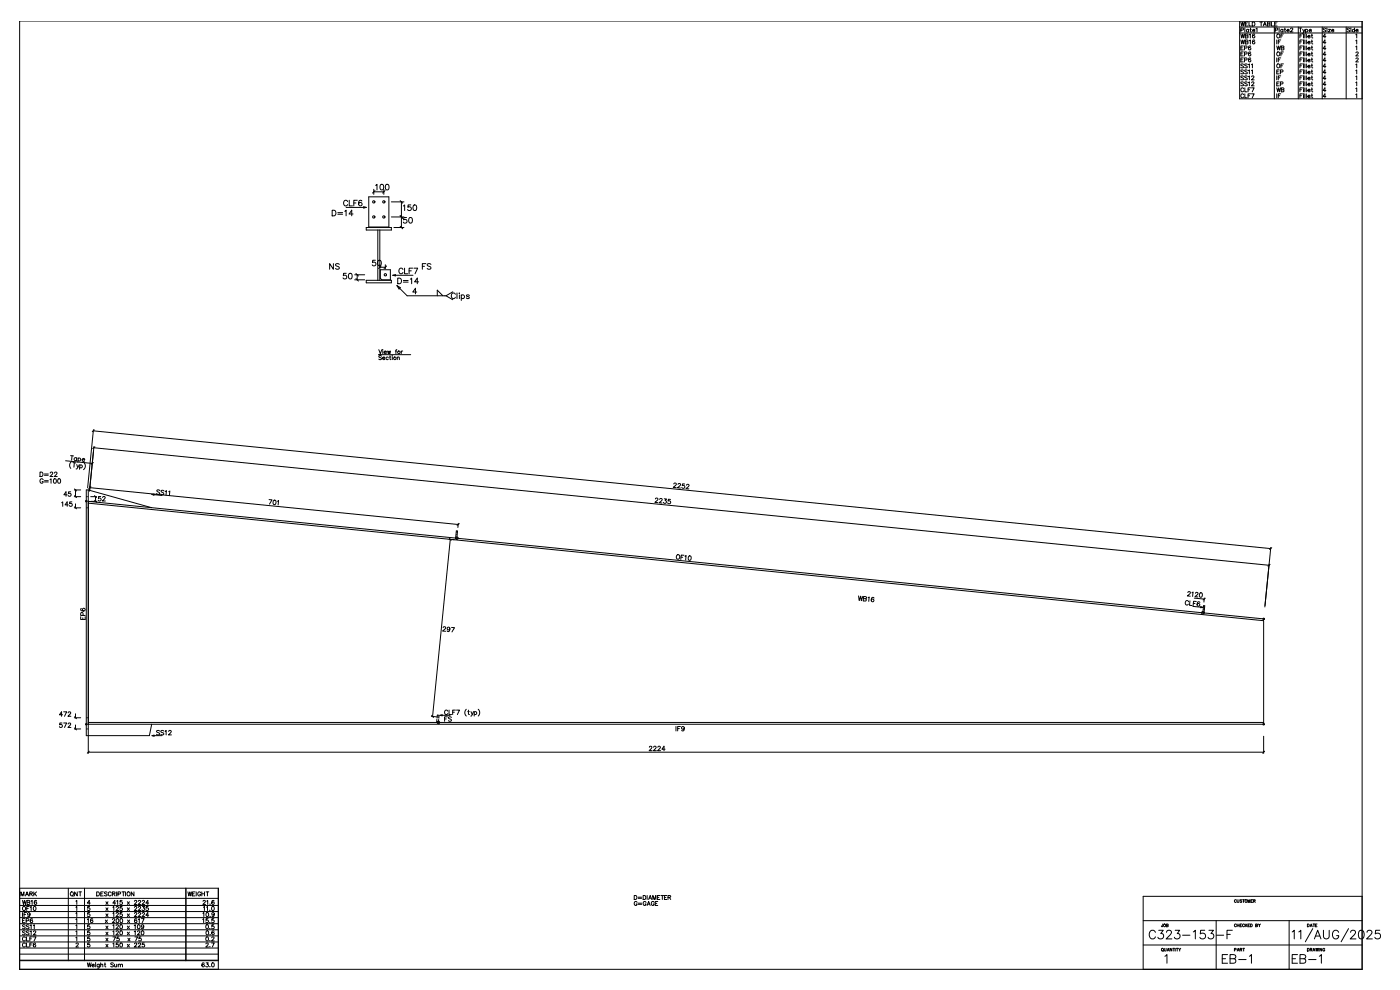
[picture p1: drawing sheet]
<svg xmlns="http://www.w3.org/2000/svg" width="420mm" height="297mm" viewBox="0 0 420 297" stroke-linecap="round" stroke-linejoin="round" font-family="sans-serif">
<g fill="none" stroke="#000" stroke-width=".3">
<path d="M5.9 6.3h402.6v284.4h-402.6zM371.8 6.3v23.3h36.7M371.8 8.1h36.7M371.8 9.9h36.7M372.1 6.6l.3 1.2 .3-1.2 .3 1.2 .3-1.2M372.1 9h.7l.1-.5-.8-.1v1.2M372.1 10.2l.3 1.2 .3-1.2 .3 1.2 .3-1.2M372.1 12l.3 1.2 .3-1.2 .3 1.2 .3-1.2M372.1 14.3h.5M372.1 16.1h.5M372.1 17.9h.5M372.9 13.8h-.8v1.2h.8"/>
<path d="M372.9 15.6h-.8v1.2h.8M372.9 17.4h-.8v1.2h.8M372.9 19.3l-.3-.1-.5 .1 .8 .7-.3 .4-.5-.2M373.2 14.4l.7-.1v-.4l-.7-.1v1.2M373.2 16.2l.7-.1v-.4l-.7-.1v1.2M373.2 18l.7-.1v-.4l-.7-.1v1.2M373.3 8.4v1.2M373.5 10.8l.7 .1 .1 .3-.3 .2h-.5v-1.2l.7 .1v.3l-.2 .2M373.5 12.6l.7 .1 .1 .3-.3 .2h-.5v-1.2l.7 .1v.3l-.2 .2M373.5 7.2h.4M374.1 19.3l-.3-.1-.5 .1 .8 .7-.3 .4-.5-.2M374.2 6.6h-.7v1.2h.7"/>
<path d="M374.4 19.4l.3-.2v1.2M374.5 9a.38 .38 0 0 0-.6-.1 .38 .38 0 0 0 0 .6 .38 .38 0 0 0 .6-.1M374.5 8.8v.8M374.6 6.6v1.2h.7M374.7 10.4l.3-.2v1.2M374.7 12.2l.3-.2v1.2M374.9 8.8h.4M375 8.4v1l.3 .2M375.1 13.9l-.1-.1a.52 .52 0 0 0-.7 .6 .52 .52 0 0 0 .8 .4 .37 .37 0 0 0-.2-.5 .37 .37 0 0 0-.5 .3M375.1 15.7l-.1-.1a.52 .52 0 0 0-.7 .6 .52 .52 0 0 0 .8 .4 .37 .37 0 0 0-.2-.6 .37 .37 0 0 0-.5 .4M375.1 17.5l-.1-.1a.52 .52 0 0 0-.7 .6 .52 .52 0 0 0 .8 .4 .37 .37 0 0 0-.2-.6 .37 .37 0 0 0-.5 .4M375.3 19.4l.3-.2v1.2"/>
<path d="M375.5 6.6h.4a.64 .64 0 0 1 .5 .6 .64 .64 0 0 1-.5 .6h-.4zM375.7 9.1h.6a.38 .38 0 0 0-.4-.3 .38 .38 0 0 0-.3 .4 .38 .38 0 0 0 .3 .4l.4-.2M376.3 10.4l-.1-.2a.52 .52 0 0 0-.7 .6 .52 .52 0 0 0 .8 .4 .37 .37 0 0 0-.2-.5 .37 .37 0 0 0-.5 .3M376.3 12.2l-.1-.2a.52 .52 0 0 0-.7 .6 .52 .52 0 0 0 .8 .4 .37 .37 0 0 0-.2-.5 .37 .37 0 0 0-.5 .3M376.7 8.6l.3-.2v1.2M377.8 6.6h.8M378.2 6.6v1.2M378.8 7.8l.5-1.2 .5 1.2M379 7.4h.6M380.1 7.2l.7 .1 .1 .3-.3 .2h-.5v-1.2l.7 .1 .1 .2-.3 .3M381.3 6.6v1.2h.7M382.2 8.1v21.5"/>
<path d="M382.3 7.2h.4M382.4 9h.7v-.5l-.7-.1v1.2M382.9 13.8l.3 1.2 .3-1.2 .2 1.2 .3-1.2M382.9 12v1.2M382.9 17.4v1.2M383 6.6h-.7v1.2h.7M383.3 12.6h.5M383.3 17.9h.5M383.6 8.4v1.2M384.1 12h-.8v1.2M384.1 17.4h-.8v1.2M384.1 10.8h.5"/>
<path d="M384.1 16.1h.5M384.1 19.7h.5M384.3 14.3l.7 .2 .1 .2-.3 .3h-.5v-1.2l.7 .1 .1 .2-.3 .2M384.7 9a.38 .38 0 0 0-.5-.1 .38 .38 0 0 0 0 .6 .38 .38 0 0 0 .5-.1M384.7 8.8v.8M384.9 10.2h-.8v1.2M384.9 15.6h-.8v1.2M384.9 19.2h-.8v1.2M385.1 8.8h.4M385.3 8.4v1l.3 .2M385.9 9.1h.7a.38 .38 0 0 0-.4-.3 .38 .38 0 0 0-.3 .4 .38 .38 0 0 0 .3 .4l.4-.2M387 8.7l.3-.3 .4 .2-.7 1h.8"/>
<path d="M389.3 8.1v21.5M389.6 8.4h.8M389.8 10.8h.5M389.8 12.6h.5M389.8 14.3h.5M389.8 16.1h.5M389.8 17.9h.5M389.8 19.7h.5M390 8.4v1.2M390.6 10.2h-.8v1.2M390.6 12h-.8v1.2M390.6 13.8h-.8v1.2"/>
<path d="M390.6 15.6h-.8v1.2M390.6 17.4h-.8v1.2M390.6 19.2h-.8v1.2M390.7 8.8l.3 .8M390.9 10.2h.1M390.9 12h.1M390.9 13.8h.1M390.9 15.6h.1M390.9 17.4h.1M390.9 19.2h.1M390.9 10.6v.8M390.9 12.4v.8"/>
<path d="M390.9 14.2v.8M390.9 16v.8M390.9 17.8v.8M390.9 19.6v.8M391.3 10.2v1.2M391.3 12v1.2M391.3 13.8v1.2M391.3 15.6v1.2M391.3 17.4v1.2M391.3 19.2v1.2M391.4 8.8l-.6 1.1-.2 .1M391.5 9a.38 .38 0 0 1 .6-.1 .38 .38 0 0 1 0 .6 .38 .38 0 0 1-.6-.1"/>
<path d="M391.5 8.8v1.2M391.8 10.2v1.2M391.8 12v1.2M391.8 13.8v1.2M391.8 15.6v1.2M391.8 17.4v1.2M391.8 19.2v1.2M392.2 10.9h.7a.38 .38 0 0 0-.4-.3 .38 .38 0 0 0-.4 .4 .38 .38 0 0 0 .4 .4l.4-.2M392.2 12.7h.7a.38 .38 0 0 0-.4-.3 .38 .38 0 0 0-.4 .4 .38 .38 0 0 0 .4 .4l.4-.2M392.2 14.5h.7a.38 .38 0 0 0-.4-.3 .38 .38 0 0 0-.4 .4 .38 .38 0 0 0 .4 .4l.4-.2M392.2 16.3h.7a.38 .38 0 0 0-.4-.3 .38 .38 0 0 0-.4 .4 .38 .38 0 0 0 .4 .4l.4-.2M392.2 18.1h.7a.38 .38 0 0 0-.4-.3 .38 .38 0 0 0-.4 .4 .38 .38 0 0 0 .4 .4l.4-.2"/>
<path d="M392.2 19.9h.7a.38 .38 0 0 0-.4-.3 .38 .38 0 0 0-.4 .4 .38 .38 0 0 0 .4 .4l.4-.2M392.6 9.1h.7a.38 .38 0 0 0-.4-.3 .38 .38 0 0 0-.4 .4 .38 .38 0 0 0 .4 .4l.4-.2M393.2 10.6h.4M393.2 12.4h.4M393.2 14.2h.4M393.2 16h.4M393.2 17.8h.4M393.2 19.6h.4M393.4 10.2v1l.3 .2M393.4 12v1l.3 .2M393.4 13.8v.9l.3 .3M393.4 15.6v.9l.3 .3"/>
<path d="M393.4 17.4v.9l.3 .3M393.4 19.2v.9l.3 .3M396.5 8.1v21.5M397.6 8.6l-.3-.2-.5 .2 .8 .6-.3 .4-.5-.2M397.6 11h-.8l.5-.8v1.2M397.6 12.8h-.8l.5-.8v1.2M397.6 14.6h-.8l.5-.8v1.2M397.6 16.4h-.8l.5-.8v1.2M397.6 18.2h-.8l.5-.8v1.2M397.6 20h-.8l.5-.8v1.2M397.9 8.5h.1M398 8.8v.8"/>
<path d="M398.4 8.8h.6l-.6 .8h.6M399.3 9.1h.7a.38 .38 0 0 0-.4-.3 .38 .38 0 0 0-.3 .4 .38 .38 0 0 0 .3 .4l.4-.2M403.7 8.1v21.5M404.7 8.6l-.2-.2-.6 .2 .8 .6-.2 .4-.6-.2M405.1 8.5h.1M405.1 8.8v.8M406.2 9a.38 .38 0 0 0-.5-.1 .38 .38 0 0 0 0 .6 .38 .38 0 0 0 .5-.1M406.2 8.4v1.2M406.6 10.4l.3-.2v1.2M406.6 12.2l.3-.2v1.2M406.6 14l.3-.2v1.2M406.6 19.4l.3-.2v1.2"/>
<path d="M406.6 9.1h.7a.38 .38 0 0 0-.4-.3 .38 .38 0 0 0-.4 .4 .38 .38 0 0 0 .4 .4l.4-.2M406.6 15.9l.3-.3 .4 .2-.7 1h.8M406.6 17.7l.3-.3 .4 .2-.7 1h.8M372.9 21.1l-.3-.1-.5 .1 .8 .7-.3 .4-.5-.2M372.9 22.9l-.3-.1-.5 .1 .8 .7-.3 .3-.5-.1M372.9 24.7l-.3-.2-.5 .2 .8 .7-.3 .3-.5-.1M373 26.6a.44 .44 0 0 0-.5-.3 .44 .44 0 0 0-.4 .5v.3a.44 .44 0 0 0 .4 .4 .44 .44 0 0 0 .5-.2M373 28.4a.44 .44 0 0 0-.5-.3 .44 .44 0 0 0-.4 .5v.3a.44 .44 0 0 0 .4 .4 .44 .44 0 0 0 .5-.3M373.3 26.3v1.2h.7M373.3 28.1v1.2h.7M374.1 21.1l-.3-.1-.5 .1 .8 .7-.3 .4-.5-.2M374.1 22.9l-.3-.1-.5 .1 .8 .7-.3 .3-.5-.1"/>
<path d="M374.1 24.7l-.3-.2-.5 .2 .8 .7-.3 .3-.5-.1M374.3 26.9h.4M374.3 28.7h.4M374.4 21.2l.3-.2v1.2M374.4 23l.3-.2v1.1M374.4 24.8l.3-.3v1.2M375 26.3h-.7v1.2M375 28.1h-.7v1.2M375.3 21.2l.3-.2v1.2M375.3 26.3h.8l-.6 1.2M375.3 28.1h.8l-.6 1.2M375.4 23l.2-.2 .5 .2-.8 .9h.8"/>
<path d="M375.4 24.8l.2-.3 .5 .3-.8 .9h.8M382.9 26.3l.3 1.2 .3-1.2 .2 1.2 .3-1.2M382.9 22.8v1.1M382.9 28.1v1.2M382.9 21.5h.4M382.9 25.1h.4M383.3 23.3h.5M383.3 28.7h.5M383.6 21h-.7v1.2h.7M383.6 24.5h-.7v1.2h.7M384 21.6l.7-.1v-.4l-.7-.1v1.2M384 25.2l.7-.1v-.4l-.7-.2v1.2"/>
<path d="M384.1 22.8h-.8v1.1M384.1 28.1h-.8v1.2M384.3 26.9l.7 .1 .1 .3-.3 .2h-.5v-1.2l.7 .2 .1 .2-.3 .2M389.8 21.5h.5M389.8 23.3h.5M389.8 25.1h.5M389.8 26.9h.5M389.8 28.7h.5M390.6 21h-.8v1.2M390.6 22.8h-.8v1.1M390.6 24.5h-.8v1.2M390.6 26.3h-.8v1.2"/>
<path d="M390.6 28.1h-.8v1.2M390.9 21h.1M390.9 22.8h.1M390.9 24.6h.1M390.9 26.4h.1M390.9 28.2h.1M390.9 21.4v.8M390.9 23.2v.7M390.9 24.9v.8M390.9 26.7v.8M390.9 28.5v.8M391.3 21v1.2"/>
<path d="M391.3 22.8v1.1M391.3 24.5v1.2M391.3 26.3v1.2M391.3 28.1v1.2M391.8 21v1.2M391.8 22.8v1.1M391.8 24.5v1.2M391.8 26.3v1.2M391.8 28.1v1.2M392.2 21.7h.7a.38 .38 0 0 0-.4-.3 .38 .38 0 0 0-.4 .4 .38 .38 0 0 0 .4 .4l.4-.2M392.2 23.5h.7a.38 .38 0 0 0-.4-.3 .38 .38 0 0 0-.4 .4 .38 .38 0 0 0 .4 .3l.4-.1M392.2 25.3h.7a.38 .38 0 0 0-.4-.3 .38 .38 0 0 0-.4 .4 .38 .38 0 0 0 .4 .3l.4-.1"/>
<path d="M392.2 27.1h.7a.38 .38 0 0 0-.4-.3 .38 .38 0 0 0-.4 .4 .38 .38 0 0 0 .4 .3l.4-.1M392.2 28.9h.7a.38 .38 0 0 0-.4-.3 .38 .38 0 0 0-.4 .4 .38 .38 0 0 0 .4 .3l.4-.1M393.2 21.4h.4M393.2 23.2h.4M393.2 24.9h.4M393.2 26.7h.4M393.2 28.5h.4M393.4 21v.9l.3 .3M393.4 22.8v.9l.3 .2M393.4 24.5v1l.3 .2M393.4 26.3v1l.3 .2M393.4 28.1v1l.3 .2"/>
<path d="M397.6 21.8h-.8l.5-.8v1.2M397.6 23.5h-.8l.5-.7v1.1M397.6 25.3h-.8l.5-.8v1.2M397.6 27.1h-.8l.5-.8v1.2M397.6 28.9h-.8l.5-.8v1.2M406.6 21.2l.3-.2v1.2M406.6 23l.3-.2v1.1M406.6 24.8l.3-.3v1.2M406.6 26.6l.3-.3v1.2M406.6 28.4l.3-.3v1.2M110.6 59h6v9.1h-6zM112.1 56.8v1.5"/>
<path d="M112.1 57.5h3M112.5 57.1l-.8 .8M112.7 55.6l.4-.3v1.7M114.2 55.3a.83 .83 0 0 1 1 .7 .83 .83 0 0 1-.6 1l-.6-.4-.1-.6zM115.1 56.8v1.5M115.5 57.1l-.8 .8M115.8 55.3a.83 .83 0 0 1 1 .7 .83 .83 0 0 1-.6 1l-.6-.4v-.6zM99.6 63h.6a.9 .9 0 0 1 .6 .9 .9 .9 0 0 1-.6 .8h-.6zM100 79.1v1.6l-1.1-1.6v1.6M101.3 63.8h1.4M101.3 64.2h1.4M101.8 79.3l-.5-.2-.7 .2 .2 .4 1 .6v.2l-.5 .2-.7-.2"/>
<path d="M103.4 63.4l.4-.4v1.7M103.8 62.2h6M104.3 60.5a.62 .62 0 0 0-.8-.5 .62 .62 0 0 0-.5 .7v.4a.62 .62 0 0 0 .5 .6 .62 .62 0 0 0 .8-.4M104.7 60.1v1.6h1M105.9 64.2h-1.2l.8-1.2v1.7M106.1 60.9h.6M107.1 60.1h-1v1.6M108.5 60.3l-.1-.2a.83 .83 0 0 0-1 .6 .83 .83 0 0 0 .6 1 .52 .52 0 0 0 .6-.4 .52 .52 0 0 0-.5-.6 .52 .52 0 0 0-.5 .5M109.1 62l.7 .2-.7 .2zM109.8 68.2h7.6v.8h-7.6zM112.6 78h-.8l-.1 .8a.6 .6 0 0 1 .9-.1 .6 .6 0 0 1-.1 .9 .6 .6 0 0 1-.9-.2M113.3 69v15.1"/>
<path d="M113.5 78.1a.83 .83 0 0 1 1 .6 .83 .83 0 0 1-.6 1l-.6-.3-.1-.6zM113.9 69v15.1M114.3 79.8l-.8 .7M115.6 79.4v1.2M115.9 79.8l-.7 .7M117.4 65.1h3.7M117.4 60.5h3.7M118.1 68.2h3M120 60.2l.8 .7M120 64.7l.8 .7M120 67.8l.8 .8M120.4 60.5v7.7"/>
<path d="M120.9 61.8l.5-.4v1.7M121.9 65.2h-.8l-.1 .7a.6 .6 0 0 1 .9 0 .6 .6 0 0 1-.1 .9 .6 .6 0 0 1-.9-.2M122.8 65.3a.83 .83 0 0 1 1 .6 .83 .83 0 0 1-.6 1l-.6-.3v-.7zM123.2 61.4h-.8l-.1 .8a.6 .6 0 0 1 .9 0 .6 .6 0 0 1-.1 .9 .6 .6 0 0 1-.9-.3M124.1 61.5a.83 .83 0 0 1 1 .6 .83 .83 0 0 1-.6 1l-.6-.3-.1-.6zM126.7 79.9h.6M127.7 79.1h-1v1.6M129.2 79.3l-.4-.2-.7 .2 .2 .4 .9 .4v.4l-.4 .2-.7-.2M103.8 82h-.8v.7a.6 .6 0 0 1 .9 0 .6 .6 0 0 1-.2 .9 .6 .6 0 0 1-.8-.3M104.7 82a.83 .83 0 0 1 1 .6 .83 .83 0 0 1-.6 1l-.5-.3-.1-.6zM106.4 83.9h3M106.4 82.4h3"/>
<path d="M106.7 83.5l.8 .8M106.7 82l.8 .8M107.1 82.4v1.5M109.8 84.1h7.6v.7h-7.6zM113.9 80.1h1.7M114.1 80.9h3v3h-2.6l-.4-.4zM117.8 82.5h6.1M117.8 82.5l.8-.1v.3zM119.1 85.7l1 .6-.4 .4zM119.1 85.7l3 3h11.7M119.3 83.4h.5a.9 .9 0 0 1 .6 .8 .9 .9 0 0 1-.6 .9h-.5zM120.8 80.8a.62 .62 0 0 0-.7-.4 .62 .62 0 0 0-.5 .7v.4a.62 .62 0 0 0 .5 .6 .62 .62 0 0 0 .7-.4"/>
<path d="M121 84.1h1.4M121 84.6h1.4M121.3 80.4v1.7h1M122.7 81.2h.6M123.1 83.7l.4-.3v1.7M123.7 80.4h-1v1.7M124.1 80.4h1.2l-.8 1.7M125 87.6h-1.2l.8-1.2v1.7M125.5 84.5h-1.2l.8-1.1v1.7M131.1 88.7v-1.7l1.7 1.7M133.8 88.7l2 1.2M135.8 87.5l-2 1.2"/>
<path d="M136.6 88.3a.62 .62 0 0 0-.7-.5 .62 .62 0 0 0-.5 .7v.4a.62 .62 0 0 0 .5 .6 .62 .62 0 0 0 .7-.4M137 87.8v1.7M137.7 87.9h.1zM137.8 88.4v1.1M138.3 88.7a.54 .54 0 0 1 .8-.1 .54 .54 0 0 1 0 .8 .54 .54 0 0 1-.8-.1M138.3 88.4v1.7M140.7 88.7l-.3-.3-.5 .3 .8 .4v.4h-.5l-.3-.2M113.6 104.9l.5 1.2 .4-1.2M113.6 106.4h9.6M113.6 106.4l.6-.2v.3zM114.4 106.8l-.3-.1-.5 .1 .1 .3 .6 .3 .1 .3-.3 .1-.5-.1M114.7 107.4h.7a.38 .38 0 0 0-.4-.3 .38 .38 0 0 0-.3 .4 .38 .38 0 0 0 .3 .3l.4-.1"/>
<path d="M114.7 104.9h.1M114.8 105.3v.8M115.2 105.6h.7a.38 .38 0 0 0-.4-.3 .38 .38 0 0 0-.4 .4 .38 .38 0 0 0 .4 .4l.4-.2M116.2 105.3l.3 .8 .2-.8 .2 .8 .2-.8M116.5 107.2a.38 .38 0 0 0-.6 0 .38 .38 0 0 0 0 .5 .38 .38 0 0 0 .6 0M116.8 107.1h.4M117 106.7v.9l.2 .2M117.6 106.7h.1M117.6 107.1v.7M118.6 105.3h.4M119 104.9l-.3 .2v1M119.1 107.3l.6-.2 .1 .7"/>
<path d="M119.1 107.1v.7M120.3 105.3v.8M120.8 105.3l-.5 .3M19.7 138.2l8 .8M21.2 136.6l.9 .1M21.4 138.4a1.38 1.38 0 0 0-.2 2.1M21.6 136.7l-.1 1.3M21.9 138.7l.8 .1M22.3 138.8l-.1 1.3M23 137.5a.43 .43 0 0 0-.6-.2 .43 .43 0 0 0-.1 .7 .43 .43 0 0 0 .7 0M23 139.3l.3 .9M23 137.3l-.1 .9"/>
<path d="M23.5 137.5a.43 .43 0 0 1 .6 0 .43 .43 0 0 1-.1 .6 .43 .43 0 0 1-.6-.1M23.5 137.3l-.2 1.3M23.8 139.4l-.7 1.2h-.3M23.9 139.6a.43 .43 0 0 1 .7 0 .43 .43 0 0 1-.1 .6 .43 .43 0 0 1-.6-.1M24 139.4l-.2 1.3M24.6 137.8l.8 .1a.43 .43 0 0 0-.4-.4 .43 .43 0 0 0-.5 .4 .43 .43 0 0 0 .4 .4l.5-.1M25.2 138.8a1.38 1.38 0 0 1-.2 2M28 129.2l353.1 35.3M28 138.7l-.7 .5M28 128.8l-1.7 17.5M28.1 134.3l352.5 35.2M28.2 133.9l-1.4 13.4"/>
<path d="M28.3 128.9l-.6 .6M28.5 134l-.7 .5M12 141.6h.4a.72 .72 0 0 1 .5 .6 .72 .72 0 0 1-.5 .7h-.4zM12.9 143.9a.49 .49 0 0 0-.5-.3 .49 .49 0 0 0-.4 .5v.3a.48 .48 0 0 0 .5 .5 .48 .48 0 0 0 .4-.5h-.3M13.3 144.1h1.2M13.3 144.5h1.2M13.3 142.1h1.2M13.3 142.5h1.2M15 143.8l.3-.2v1.3M15.1 141.9l.2-.3 .5 .2-.8 1.1h.9M16.2 143.6a.61 .61 0 0 1 .7 .6 .61 .61 0 0 1-.7 .6l-.2-.5zM16.3 141.9l.3-.3 .5 .2-.8 1.1h.9"/>
<path d="M17.5 143.6a.61 .61 0 0 1 .7 .6 .61 .61 0 0 1-.7 .6l-.2-.5zM18.5 150.7l.3-.2v1.3M20.1 148.4h-.9l.6-.9v1.3M20.5 151.4h-1l.6-.9v1.3M21.2 147.5h-.6l-.1 .5a.47 .47 0 0 1 .7 0 .47 .47 0 0 1-.1 .7 .47 .47 0 0 1-.7-.1M21.6 150.5h-.7l-.1 .6a.47 .47 0 0 1 .8 0 .47 .47 0 0 1-.1 .7 .47 .47 0 0 1-.7-.2M22.3 146.9h1.9M22.3 148.9h1.9M22.3 152.3h1.9M22.3 146.6l.6 .6M22.3 148.6l.6 .6M22.3 152l.6 .6"/>
<path d="M22.6 146.9v2M22.6 151.1v1.2M26.5 146.9v73.7M26.5 146.9h-.6v73.7h18.9l.7-3.4M26.5 146.9l18.9 5.3M26.5 150.3l352.5 35.3-.1 .5-352.4-35.2zM26.9 146.2l110.5 11.1M27 145.9l-.1 1.2M27.2 148.9h1.8M27.2 150.3h1.8M27.3 146l-.7 .5M28.3 148.6l.6 .6"/>
<path d="M28.4 150l.6 .6M28.6 148.9l.1 1.4M30.2 148.9h-.6l-.1 .6a.47 .47 0 0 1 .7-.1 .47 .47 0 0 1-.1 .8 .47 .47 0 0 1-.7-.2M30.8 149.2l.2-.3 .5 .2-.8 1.1h.9M45.6 148.3l2.9 .3M45.6 148.3l.6-.1-.1 .3zM47.9 147.1l-.3-.2-.6 .1 .1 .4 .7 .4v.3l-.6 .1-.3-.2M49.2 147.3l-.3-.3-.6 .2 .1 .3 .7 .4v.3l-.6 .1-.3-.2M49.6 147.4l.3-.3-.1 1.4M50.6 147.5l.3-.3-.1 1.4M80.7 149.8l.9 .1-.8 1.3M82.1 150a.61 .61 0 0 1 .7 .7 .61 .61 0 0 1-.8 .5l-.1-.7z"/>
<path d="M83.2 150.3l.3-.2-.1 1.3M137.4 156.9l-.1 1.3M137.7 157l-.6 .5M196.6 149.6l.2-.3 .5 .3-.9 1 .9 .1M197.8 149.8l.3-.3 .5 .3-.9 1 .8 .1M199.2 149.6h.7l-.4 .5a.45 .45 0 0 1 .2 .8 .45 .45 0 0 1-.7-.3M201.1 149.8l-.6-.1-.2 .6a.47 .47 0 0 1 .8 0 .47 .47 0 0 1-.2 .7 .47 .47 0 0 1-.7-.2M202.1 145.1l.3-.3 .4 .3-.9 1 .9 .1M203.3 145.3l.3-.3 .5 .3-.9 1 .9 .1M205.3 145.1h-.6l-.1 .5a.47 .47 0 0 1 .7 .1 .47 .47 0 0 1-.2 .7 .47 .47 0 0 1-.6-.3M205.9 145.5l.3-.3 .4 .3-.9 1 .9 .1M134.7 161.7l1.5 .1"/>
<path d="M134.8 161.4l.5 .7M135 161.7l-5.3 53.1M136.6 161.3l.3-2.1h.3l-.2 2.2M204.2 167.1h.5M205.1 166.5l-.8-.1-.1 1.4M205.4 166.8l.4-.2-.2 1.3M206.6 166.7a.61 .61 0 0 1 .7 .7 .61 .61 0 0 1-.8 .5l-.1-.7zM257.5 178.7l.2 1.4 .4-1.3 .2 1.3 .5-1.3M258.9 179.5h.6l.3 .3-.2 .4h-.7l.1-1.4 .8 .3v.3l-.3 .1M260.3 179.2l.4-.2-.2 1.3M262.1 179.3v-.1a.59 .59 0 0 0-.9 .5 .59 .59 0 0 0 .8 .6 .42 .42 0 0 0-.2-.6 .42 .42 0 0 0-.5 .3M356.2 177.7l.3-.3 .5 .3-.9 1 .9 .1"/>
<path d="M357.4 177.7l.4-.2-.1 1.4M358.2 179.3l2.9 .3M358.5 177.9l.3-.3 .5 .3-.9 1 .8 .1M359.9 177.8a.61 .61 0 0 1 .7 .7 .61 .61 0 0 1-.8 .5l-.1-.5zM361.2 179.3l-.2 1.2M361.5 179.4l-.7 .5M380.9 169.2l-.7 .6M381.1 164.1l-1.8 17.9M381.4 164.2l-.7 .6M24.2 184.9v.9h1.3v-.9M24.4 182.4l-.1 .1a.59 .59 0 0 0 .6 .8 .59 .59 0 0 0 .5-.9 .42 .42 0 0 0-.7 .3 .42 .42 0 0 0 .4 .5M24.8 185.3v.5"/>
<path d="M24.9 184.6l-.1-.8-.5-.1-.1 .9h1.3M132.9 188.2l.3-.3 .5 .3-1 1 .9 .1M134.9 188.5a.42 .42 0 0 1-.6 .3 .42 .42 0 0 1-.1-.6 .42 .42 0 0 1 .7 .1l-.3 1-.5-.1M135.4 188.1l.9 .1-.8 1.3M356.4 180.5a.49 .49 0 0 0-.5-.4 .49 .49 0 0 0-.4 .4l-.1 .4a.49 .49 0 0 0 .4 .5 .49 .49 0 0 0 .6-.2M356.9 180.2l-.2 1.3 .8 .1M357.7 181.8l3 .3M357.9 180.9l.5 .1M358.8 180.4l-.9-.1-.1 1.3M359.8 180.7v-.2a.59 .59 0 0 0-.8 .5 .59 .59 0 0 0 .7 .6 .42 .42 0 0 0-.1-.6 .42 .42 0 0 0-.6 .3M360.1 181.9l.6 .2-.6 .1zM360.9 181.6l.4 .1-.2 2.1h-.4z"/>
<path d="M379 186.1v31.1h-352.5M18.6 216.8h-.7v.6a.47 .47 0 0 1 .7 0 .47 .47 0 0 1-.1 .7 .47 .47 0 0 1-.7-.2M18.8 214.3h-1l.7-.9v1.4M19.1 213.4h.9l-.7 1.4M19.1 216.8h.9l-.7 1.3M20.4 213.8l.3-.4 .5 .3-.8 1.1h.9M20.4 217.1l.3-.3 .5 .2-.8 1.1h.9M22.3 215.2h1.9M22.3 218.6h1.9M22.3 214.9l.6 .6M22.3 218.3l.6 .6M22.6 214v1.2"/>
<path d="M22.6 217.4v1.2M26.5 216.6h352.5M47.8 219.2l-.3-.2-.5 .2 .1 .3 .7 .5-.3 .4-.5-.2M49.1 219.2l-.3-.2-.6 .2 .2 .3 .7 .5-.3 .4-.6-.2M49.5 219.3l.3-.3v1.4M50.6 219.3l.2-.3 .6 .3-.9 1.1h.9M129.4 214.8l1.5 .2M129.5 214.5l.5 .7M131 215.7l-.1 .9M131.1 215.3v-.9l.6 .1-.1 .9M131.6 215.7l-.1 .9M132 214.5h3"/>
<path d="M132 214.5l.6-.2v.3zM133.3 215.6h.5M134.2 214.9h-.9v1.4M134.3 213.2a.49 .49 0 0 0-.6-.3 .49 .49 0 0 0-.4 .5v.4a.49 .49 0 0 0 .4 .5 .49 .49 0 0 0 .6-.3M134.7 212.9v1.4h.7M135.4 215.1l-.3-.2-.6 .2 .1 .4 .8 .4-.3 .4-.6-.2M135.8 213.6h.5M136.6 212.9h-.8v1.4M136.9 212.9h.9l-.6 1.4M139.8 212.7a1.38 1.38 0 0 0 0 2M140.3 213.4h.4M140.5 212.9v1.1l.3 .3"/>
<path d="M141.2 213.4l.4 .9M142 213.4l-.6 1.3h-.2M142.2 213.6a.43 .43 0 0 1 .6-.1 .43 .43 0 0 1 0 .6 .43 .43 0 0 1-.6 0M142.2 213.4v1.3M143.4 212.7a1.38 1.38 0 0 1 0 2M202.7 217.8v1.4M203.2 218.5h.5M204.1 217.8h-.9v1.4M205.2 218.3a.42 .42 0 0 1-.6 .3 .42 .42 0 0 1-.1-.6 .42 .42 0 0 1 .6 0l-.1 1.1-.6-.1M26.5 220.8v5.1M26.5 225.5h352.5M26.8 225.3l-.6 .5"/>
<path d="M45.6 220.6h3M45.6 220.6l.6-.2v.3zM194.7 224.1l.3-.3 .5 .2-.8 1.1h.9M196 224.1l.3-.3 .5 .2-.9 1.1h.9M197.3 224.1l.2-.3 .6 .2-.9 1.1h.9M199.5 224.7h-1l.6-.9v1.3M379 220.8v5.1M379.3 225.3l-.6 .5M5.9 266.3h59.6v24.4M5.9 269.4h59.6M5.9 271.5h59.6M5.9 273.3h59.6"/>
<path d="M5.9 275.2h59.6M5.9 277h59.6M5.9 278.8h59.6M6.3 268.7v-1.3l.4 1.3 .5-1.3v1.3M6.7 270l.3 1.2 .3-1.2 .3 1.2 .3-1.2M6.7 273.6v1.3M6.7 276h.5M7.2 274.2h.5M7.5 275.5h-.8v1.2h.8M7.6 277.5l-.3-.2-.6 .2 .9 .7-.3 .3-.6-.2M7.6 279.3l-.3-.2-.6 .2 .9 .7-.3 .3-.6-.2M7.6 268.7l.5-1.3 .5 1.3"/>
<path d="M7.8 268.2h.6M7.8 276.1l.7-.1 .1-.4-.8-.1v1.2M8 273.6h-.8v1.3M8 272.4h.5M8.1 270.6l.8 .1v.3l-.2 .2h-.6v-1.2l.8 .1v.4l-.2 .1M8.7 277.5l-.3-.2-.5 .2 .8 .7-.3 .3-.5-.2M8.7 279.3l-.3-.2-.5 .2 .8 .7-.3 .3-.5-.2M8.8 271.8h-.8v1.2M8.9 268h.7l.1-.5-.8-.1v1.3M9 274a.38 .38 0 0 1-.5 .4 .38 .38 0 0 1-.2-.6 .38 .38 0 0 1 .6 0l-.1 1-.5-.1M9.1 272l.2-.2v1.2M9.1 277.5l.2-.2v1.2"/>
<path d="M9.1 279.3l.2-.2v1.2M9.3 268l.4 .7M9.3 270.2l.3-.2v1.2M9.8 275.6l-.1-.1a.53 .53 0 0 0-.7 .6 .53 .53 0 0 0 .8 .4 .38 .38 0 0 0-.2-.6 .38 .38 0 0 0-.5 .4M10 277.5l.3-.2v1.2M10 279.4l.3-.3 .4 .2-.7 1h.8M10.1 267.4v1.3M10.4 268l.5 .7M10.9 267.4l-.8 .8M11 270.2l-.1-.2a.53 .53 0 0 0-.7 .6 .53 .53 0 0 0 .8 .4 .38 .38 0 0 0-.2-.5 .38 .38 0 0 0-.5 .3M20.5 266.3v21.8M21.6 268.4l.4 .4"/>
<path d="M22.7 270.2l.3-.2v1.2M22.7 272l.3-.2v1.2M22.7 273.9l.3-.3v1.3M22.7 275.7l.3-.2v1.2M22.7 277.5l.3-.2v1.2M22.7 279.3l.3-.2v1.2M23.2 267.4v1.3l-.8-1.3v1.3M23.6 267.4h.8M24 267.4v1.3M25.3 266.3v21.8M26.2 275.7l.3-.2v1.2M26.9 271.8h-.6v.5a.43 .43 0 0 1 .6 0 .43 .43 0 0 1-.1 .7 .43 .43 0 0 1-.6-.2"/>
<path d="M26.9 273.6h-.6v.6a.43 .43 0 0 1 .6-.1 .43 .43 0 0 1-.1 .7 .43 .43 0 0 1-.6-.2M26.9 277.3h-.6v.5a.43 .43 0 0 1 .6 0 .43 .43 0 0 1-.1 .6 .43 .43 0 0 1-.6-.1M26.9 279.1h-.6v.5a.43 .43 0 0 1 .6 0 .43 .43 0 0 1-.1 .7 .43 .43 0 0 1-.6-.2M27.1 270.8h-.9l.6-.8v1.2M27.8 275.6v-.1a.53 .53 0 0 0-.7 .6 .53 .53 0 0 0 .7 .4 .38 .38 0 0 0-.2-.6 .38 .38 0 0 0-.5 .4M29 267.4h.4a.65 .65 0 0 1 .4 .6 .65 .65 0 0 1-.4 .7h-.4zM30.2 268h.5M31 267.4h-.8v1.3h.8M31.6 275.9l.6 .8M31.8 270.4l.6 .8M31.8 272.2l.6 .8M31.8 274l.6 .9"/>
<path d="M31.8 277.7l.6 .8M31.8 279.5l.6 .8M32.1 267.6l-.3-.2-.5 .2 .8 .7-.3 .4-.5-.2M32.2 275.9l-.6 .8M32.4 270.4l-.6 .8M32.4 272.2l-.6 .8M32.4 274l-.6 .9M32.4 277.7l-.6 .8M32.4 279.5l-.6 .8M33.3 267.7a.45 .45 0 0 0-.5-.3 .45 .45 0 0 0-.3 .5v.3a.45 .45 0 0 0 .3 .5 .45 .45 0 0 0 .5-.3M33.7 268h.7v-.5l-.7-.1v1.3M33.7 275.7l.3-.2 .4 .2-.7 1h.8"/>
<path d="M33.8 272l.3-.2v1.2M33.8 273.9l.3-.3v1.3M33.8 277.5l.3-.2v1.2M33.8 279.3l.3-.2v1.2M34.1 268l.4 .7M34.7 270.8h-.9l.6-.8v1.2M34.8 272.1l.3-.3 .4 .2-.7 1h.8M34.8 273.9l.3-.3 .4 .3-.7 1h.8M34.8 277.6l.3-.3 .4 .2-.7 1h.8M34.8 279.4l.3-.3 .4 .2-.7 1h.8M34.9 267.4v1.3M35 270.2l.3-.2v1.2"/>
<path d="M35.4 268.1l.7-.1v-.5l-.7-.1v1.3M36.6 267.4h.8M36.6 270h-.6v.5a.43 .43 0 0 1 .6 0 .43 .43 0 0 1 0 .6 .43 .43 0 0 1-.7-.1M36.6 271.8h-.6v.5a.43 .43 0 0 1 .6 0 .43 .43 0 0 1 0 .7 .43 .43 0 0 1-.7-.2M36.6 273.6h-.6v.6a.43 .43 0 0 1 .6-.1 .43 .43 0 0 1 0 .7 .43 .43 0 0 1-.7-.2M37 267.4v1.3M37.6 267.4v1.3M38.2 270.4l.6 .8M38.2 272.2l.6 .8M38.2 274l.6 .9M38.2 277.7l.6 .8M38.2 279.5l.6 .8"/>
<path d="M38.2 275.9l.7 .8M38.8 270.4l-.6 .8M38.8 272.2l-.6 .8M38.8 274l-.6 .9M38.8 277.7l-.6 .8M38.8 279.5l-.6 .8M38.9 275.9l-.7 .8M40.2 267.4v1.3l-.8-1.3v1.3M40.3 277.5l.3-.2v1.2M40.3 279.3l.3-.2v1.2M40.3 270.3l.3-.3 .4 .2-.7 1h.8M40.3 272.1l.3-.3 .4 .2-.7 1h.8"/>
<path d="M40.3 273.9l.3-.3 .4 .3-.7 1h.8M41 275.6v-.1a.53 .53 0 0 0-.7 .6 .53 .53 0 0 0 .7 .4 .38 .38 0 0 0-.2-.6 .38 .38 0 0 0-.5 .4M41.3 279.4l.2-.3 .4 .2-.7 1h.8M41.5 270.3l.2-.3 .5 .2-.8 1h.8M41.5 272.1l.2-.3 .5 .2-.8 1h.8M41.5 273.9l.2-.3 .5 .3-.8 1h.8M41.5 275.7l.3-.2v1.2M42.4 275.5h.8l-.6 1.2M42.6 270.3l.3-.3 .4 .2-.7 1h.8M42.6 273.9l.3-.3 .4 .3-.7 1h.8M42.7 271.8h.6l-.3 .5a.4 .4 0 0 1 .3 .6 .4 .4 0 0 1-.7-.1M43.1 277.7a.38 .38 0 0 1-.5 .3 .38 .38 0 0 1-.2-.6 .38 .38 0 0 1 .6 .1l-.1 .9-.5-.1"/>
<path d="M44.4 271.8h-.5l-.1 .5a.43 .43 0 0 1 .6 0 .43 .43 0 0 1 0 .7 .43 .43 0 0 1-.7-.2M44.6 270.8h-.9l.6-.8v1.2M44.6 274.4h-.9l.6-.8v1.3M55.7 266.3v21.8M56.4 267.4l.2 1.3 .3-1.3 .3 1.3 .3-1.3M57.7 268h.5M58.5 267.4h-.8v1.3h.8M58.8 267.4v1.3M60.2 267.7a.45 .45 0 0 0-.5-.3 .45 .45 0 0 0-.4 .5v.3a.44 .44 0 0 0 .4 .5 .44 .44 0 0 0 .5-.5h-.3M60.5 268h.8M60.5 267.4v1.3M60.8 275.7l.3-.2v1.2"/>
<path d="M60.8 273.9l.3-.3v1.3M60.9 270.3l.2-.3 .5 .2-.8 1h.9M61 272l.3-.2v1.2M61.3 267.4v1.3M61.8 267.4h.8M61.9 272l.3-.2v1.2M62 270.2l.3-.2v1.2M62.2 267.4v1.3M62.4 275.5h-.6v.5a.43 .43 0 0 1 .6 0 .43 .43 0 0 1-.1 .6 .43 .43 0 0 1-.6-.2M62.9 272.9l.1 .1M62.9 276.6h.1M62.9 278.4h.1"/>
<path d="M63 271.1h.1M63 274.7v.1M64.1 275.5h-.5l-.1 .5a.43 .43 0 0 1 .7 0 .43 .43 0 0 1-.1 .6 .43 .43 0 0 1-.7-.2M64.1 277.3h-.5l-.1 .5a.43 .43 0 0 1 .7 0 .43 .43 0 0 1-.1 .6 .43 .43 0 0 1-.7-.1M64.2 270.2l-.1-.2a.53 .53 0 0 0-.7 .6 .53 .53 0 0 0 .8 .4 .38 .38 0 0 0-.2-.5 .38 .38 0 0 0-.5 .3M64.2 279.3l-.1-.1a.53 .53 0 0 0-.7 .5 .53 .53 0 0 0 .8 .4 .38 .38 0 0 0-.2-.5 .38 .38 0 0 0-.5 .3M64.3 274a.38 .38 0 0 1-.6 .4 .38 .38 0 0 1-.1-.6 .38 .38 0 0 1 .6 0l-.1 1-.5-.1M190.2 268.5h.4a.64 .64 0 0 1 .4 .6 .64 .64 0 0 1-.4 .6h-.4zM191.1 270.6a.44 .44 0 0 0-.6-.3 .44 .44 0 0 0-.3 .5v.3a.43 .43 0 0 0 .4 .4 .43 .43 0 0 0 .5-.4h-.3M191.4 269.4h1M191.4 269h1M191.4 270.8h1"/>
<path d="M191.4 271.2h1M192.9 268.5h.4a.64 .64 0 0 1 .4 .6 .64 .64 0 0 1-.4 .6h-.4zM193.7 270.6a.44 .44 0 0 0-.5-.3 .44 .44 0 0 0-.3 .5v.3a.43 .43 0 0 0 .4 .4 .43 .43 0 0 0 .4-.4h-.3M194.1 271.5l.4-1.2 .5 1.2M194.1 268.5v1.2M194.2 271.1h.6M194.5 269.7l.5-1.2 .4 1.2M194.7 269.3h.6M195.8 269.7v-1.2l.4 1.2 .5-1.2v1.2M196.2 270.6a.44 .44 0 0 0-.5-.3 .44 .44 0 0 0-.4 .5v.3a.43 .43 0 0 0 .5 .4 .43 .43 0 0 0 .4-.4h-.3M196.5 270.9h.5M197.1 269.1h.5"/>
<path d="M197.3 270.3h-.8v1.2h.8M197.9 268.5h-.8v1.2h.8M198.2 268.5h.8M198.6 268.5v1.2M199.3 269.1h.4M200 268.5h-.7v1.2h.7M200.3 269.1l.7-.1 .1-.4-.8-.1v1.2M200.7 269.1l.4 .6M342.8 276.1h65.7M346.5 279.6a.95 .95 0 0 0-1.1-.7 .95 .95 0 0 0-.7 1v.7a.95 .95 0 0 0 .7 .9 .95 .95 0 0 0 1.1-.6M347.5 278.9h1.3l-.7 1a.86 .86 0 0 1 .7 1.4 .86 .86 0 0 1-1.6-.3M348.7 277.1v.7l-.3 .1-.1-.3"/>
<path d="M349.8 277.5h.5l-.2 .4h-.3v-.8h.5l-.2 .4M349.8 279.6l.5-.7 .9 .3a.8 .8 0 0 1-.3 1.1l-1.2 1.2h1.7M352.4 278.9h1.4l-.8 1a.86 .86 0 0 1 .7 1.4 .86 .86 0 0 1-1.5-.3M357.9 279.4l.6-.5v2.6M361.3 278.9h-1.2l-.2 1.2a.92 .92 0 0 1 1.4-.1 .92 .92 0 0 1-.1 1.4 .92 .92 0 0 1-1.4-.4M362.5 278.9h1.4l-.7 1a.86 .86 0 0 1 .6 1.4 .86 .86 0 0 1-1.5-.3M364.7 276.1v14.6M369.6 278.9h-1.6v2.6M370.8 270a.3 .3 0 0 0-.4-.2 .3 .3 0 0 0-.2 .3v.2a.3 .3 0 0 0 .2 .3 .3 .3 0 0 0 .4-.2M370.8 277.3a.3 .3 0 0 0-.4-.2 .3 .3 0 0 0-.2 .3v.2a.3 .3 0 0 0 .2 .3 .3 .3 0 0 0 .4-.2M371 269.8v.6l.2 .2 .3-.1 .1-.7M371 277.1v.8"/>
<path d="M371 277.5h.6M371.6 277.1v.8M371.9 277.5h.3M372.4 277.1h-.5v.8h.5M372.4 269.9h-.5l.5 .6h-.5M372.7 269.8h.5M372.9 269.8v.8M373.2 277.3a.3 .3 0 0 0-.3-.2 .3 .3 0 0 0-.3 .3v.2a.3 .3 0 0 0 .3 .3 .3 .3 0 0 0 .3-.2M373.4 277.1v.8M373.6 277.4l.4 .5M374 277.1l-.6 .5M374.2 270.6v-.8l.3 .8 .3-.8v.8"/>
<path d="M374.3 277.5h.3M374.8 277.1h-.5v.8h.5M375 277.1h.3a.44 .44 0 0 1 .3 .4 .44 .44 0 0 1-.3 .4h-.3zM375.2 270.2h.3M375.7 269.8h-.5v.8h.5M375.9 270.2l.5-.1v-.2l-.5-.1v.8M376.2 270.2l.2 .4M376.6 277.5h.5l-.2 .4h-.3v-.8h.5l-.2 .4M377.4 277.1l.3 .4 .3-.4M377.7 277.5v.4M386.6 276.1v14.6M387.5 279.4l.6-.5v2.6"/>
<path d="M389.5 279.4l.6-.5v2.6M392.1 277.1h.3a.44 .44 0 0 1 .2 .4 .44 .44 0 0 1-.2 .4h-.3zM392.9 277.9l.3-.8 .3 .8M393 277.6h.4M393.7 278.5l-2.2 3.9M393.8 277.1h.5M394 277.1v.8M394.5 277.5h.3M395 277.1h-.5v.8h.5M396.9 278.9v1.9a.87 .87 0 0 0 .9 .7 .87 .87 0 0 0 .8-.7v-1.9M401.5 279.6a.95 .95 0 0 0-1.1-.7 .95 .95 0 0 0-.8 1v.7a.93 .93 0 0 0 .9 1 .93 .93 0 0 0 1-1h-.7M404.4 278.5l-2.2 3.9"/>
<path d="M405 279.6l.5-.7 .9 .3a.8 .8 0 0 1-.3 1.1l-1.2 1.2h1.7M407.7 279.1a.84 .84 0 0 1 1.3 .3 1.31 1.31 0 0 1-.9 2.1 1.65 1.65 0 0 1-.4-2.4zM408.5 268.8h-65.7v21.9M410 279.6l.5-.7 .8 .3a.8 .8 0 0 1-.2 1.1l-1.3 1.2h1.8M413.8 278.9h-1.2l-.2 1.2a.92 .92 0 0 1 1.4-.1 .92 .92 0 0 1-.2 1.4 .92 .92 0 0 1-1.3-.4M5.9 288.1h59.6M5.9 280.6h59.6M5.9 282.5h59.6M5.9 284.3h59.6M5.9 286.1h59.6M5.9 287.9h59.6M7.6 281.2a.45 .45 0 0 0-.5-.3 .45 .45 0 0 0-.4 .5v.3a.45 .45 0 0 0 .4 .4 .45 .45 0 0 0 .5-.2"/>
<path d="M7.6 283a.45 .45 0 0 0-.5-.2 .45 .45 0 0 0-.4 .4v.3a.45 .45 0 0 0 .4 .5 .45 .45 0 0 0 .5-.3M8 280.9v1.2h.7M8 282.8v1.2h.7M8.9 281.5h.5M8.9 283.3h.5M9.7 280.9h-.8v1.2M9.7 282.8h-.8v1.2M10 280.9h.8l-.6 1.2M10.7 282.9l-.1-.1a.53 .53 0 0 0-.7 .5 .53 .53 0 0 0 .8 .5 .38 .38 0 0 0-.2-.6 .38 .38 0 0 0-.5 .4M22.7 281.2l.3-.3v1.2M22.8 283l.2-.2 .5 .2-.8 1h.9M26.2 288.7l.3 1.2 .3-1.2 .3 1.2 .3-1.2"/>
<path d="M26.9 280.9h-.6v.6a.43 .43 0 0 1 .6-.1 .43 .43 0 0 1-.1 .7 .43 .43 0 0 1-.6-.2M26.9 282.8h-.6v.5a.43 .43 0 0 1 .6 0 .43 .43 0 0 1-.1 .6 .43 .43 0 0 1-.6-.2M27.6 289.5h.7a.39 .39 0 0 0-.4-.3 .39 .39 0 0 0-.4 .3 .39 .39 0 0 0 .4 .4l.4-.1M28.6 288.8h.1M28.7 289.1v.8M29.8 289.1l-.1 1.1-.4 .1M29.8 289.3a.39 .39 0 0 0-.6-.1 .39 .39 0 0 0 0 .6 .39 .39 0 0 0 .6 0M30.2 289.4l.6-.2v.7M30.2 288.7v1.2M31.3 289.1h.4M31.5 288.7v1l.3 .2M31.8 281.3l.6 .8"/>
<path d="M31.8 283.2l.6 .8M32.4 281.3l-.6 .8M32.4 283.2l-.6 .8M33.8 280.9h.9l-.6 1.2M33.8 283l.3-.2v1.2M34 288.9l-.3-.2-.5 .2 .8 .7-.3 .3-.5-.1M34.4 289.1v.8l.6-.2M35 289.1v.8M35.5 282.8h-.6l-.1 .5a.43 .43 0 0 1 .7 0 .43 .43 0 0 1-.1 .6 .43 .43 0 0 1-.6-.2M35.5 289.4l.5-.2 .1 .7M35.5 289.1v.8M35.7 280.9h-.6v.6a.43 .43 0 0 1 .6-.1 .43 .43 0 0 1-.1 .7 .43 .43 0 0 1-.6-.2"/>
<path d="M36.1 289.4l.6-.2v.7M38.2 283.2l.6 .8M38.4 281.3l.6 .8M38.8 283.2l-.6 .8M39 281.3l-.6 .8M40.3 283l.3-.2 .4 .2-.7 1h.8M40.4 280.9h.9l-.6 1.2M41.5 283l.2-.2 .5 .2-.8 1h.8M42.3 280.9h-.6v.6a.43 .43 0 0 1 .6-.1 .43 .43 0 0 1-.1 .7 .43 .43 0 0 1-.6-.2M43.3 282.8h-.6l-.1 .5a.43 .43 0 0 1 .7 0 .43 .43 0 0 1-.1 .6 .43 .43 0 0 1-.6-.2M61.2 288.9v-.1a.53 .53 0 0 0-.7 .5 .53 .53 0 0 0 .7 .5 .38 .38 0 0 0-.2-.6 .38 .38 0 0 0-.4 .3M61.8 283l.2-.2 .5 .2-.8 1h.8"/>
<path d="M61.8 288.7h.7l-.4 .5a.4 .4 0 0 1 .3 .6 .4 .4 0 0 1-.7-.1M62.9 282l.1 .1M62.9 283.9h.1M62.9 289.8l.1 .1M63 280.2v.1M63.4 282.8h.9l-.6 1.2M63.5 281.2l.2-.3 .5 .3-.8 .9h.9M342.8 283.4h65.7M348.7 285l.2 .3M349.2 284.4v.6l.2 .2 .3-.1v-.7M349.3 286.7l.7-.5v2.6M350 285.2l.3-.8 .3 .8"/>
<path d="M350.1 284.9h.4M351.4 284.4v.8l-.5-.8v.8M351.7 284.4h.6M352 284.4v.8M352.4 284.4v.8M352.8 284.4h.5M353 284.4v.8M353.5 284.4l.3 .4 .3-.4M353.8 284.8v.4M354.6 280.4h2.3M364.8 280.4h2.2M366.5 287.5h1"/>
<path d="M368 280.2h1M368.1 286.2h-1.6v2.6h1.6M368.9 287.5h1.1a.68 .68 0 0 1 .6 .7 .68 .68 0 0 1-.6 .6h-1.1v-2.6h1.1l.5 .3v.7l-.5 .3M370.2 284.8h.5v-.4h-.5v.8M371 285.2l.3-.8 .3 .8M371.1 284.9h.4M371.5 287.7h2.2M371.9 284.8l.4-.1 .1-.3h-.5v.8M372.1 284.8l.3 .4M372.7 284.4h.5M373 284.4v.8M374.7 286.7l.6-.5v2.6"/>
<path d="M387.5 287.5h1M389.1 286.2h-1.6v2.6h1.6M389.9 287.5h1.1a.68 .68 0 0 1 .6 .7 .68 .68 0 0 1-.6 .6h-1.1v-2.6h1.1l.5 .3v.7l-.5 .3M392.1 284.4h.3a.44 .44 0 0 1 .2 .4 .44 .44 0 0 1-.2 .4h-.3zM392.5 287.7h2.2M392.9 284.8l.5-.1v-.3h-.5v.8M393.2 284.8l.2 .4M393.7 285.2l.3-.8 .3 .8M393.8 284.9h.4M394.2 281.5l1-2.6 1 2.6M394.5 280.7h1.3M394.6 284.4l.2 .8 .2-.8 .2 .8 .2-.8"/>
<path d="M395.5 284.4v.8M395.7 286.7l.6-.5v2.6M396.4 284.4v.8l-.6-.8v.8M397.3 284.6a.3 .3 0 0 0-.4-.2 .3 .3 0 0 0-.2 .3v.2a.29 .29 0 0 0 .3 .3 .29 .29 0 0 0 .3-.3h-.2"/>
<circle cx="383.3" cy="19.7" r=".55"/>
<circle cx="383.3" cy="10.7" r=".55"/>
<circle cx="383.3" cy="16.1" r=".55"/>
<circle cx="112.1" cy="60.5" r=".36"/>
<circle cx="112.1" cy="65.1" r=".36"/>
<circle cx="115.1" cy="60.5" r=".36"/>
<circle cx="115.1" cy="65.1" r=".36"/>
<circle cx="115.6" cy="82.4" r=".36"/>
<circle cx="118.4" cy="107.4" r=".4"/>
<circle cx="119.6" cy="105.6" r=".4"/>
<circle cx="25.9" cy="150.3" r=".24"/>
<circle cx="137" cy="161.4" r=".4"/>
<circle cx="203.3" cy="166.9" r=".61"/>
<circle cx="360.7" cy="183.8" r=".4"/>
<circle cx="379" cy="185.6" r=".24"/>
<circle cx="25.9" cy="217.2" r=".24"/>
<circle cx="131.5" cy="216.6" r=".4"/>
<circle cx="379" cy="217.2" r=".24"/>
<circle cx="7.2" cy="272.4" r=".56"/>
<circle cx="10.4" cy="272.4" r=".55"/>
<circle cx="21.6" cy="268" r=".56"/>
<circle cx="35.2" cy="276" r=".55"/>
<circle cx="36.3" cy="277.8" r=".55"/>
<circle cx="36.3" cy="279.7" r=".55"/>
<circle cx="36.4" cy="276" r=".55"/>
<circle cx="38.5" cy="268" r=".56"/>
<circle cx="41.6" cy="277.8" r=".55"/>
<circle cx="42.8" cy="279.7" r=".55"/>
<circle cx="62.1" cy="277.8" r=".55"/>
<circle cx="62.2" cy="274.2" r=".55"/>
<circle cx="62.2" cy="279.7" r=".55"/>
<circle cx="63.9" cy="272.4" r=".55"/>
<circle cx="349.2" cy="277.4" r=".38"/>
<circle cx="373.7" cy="270.1" r=".38"/>
<circle cx="36.3" cy="283.3" r=".55"/>
<circle cx="62.1" cy="281.5" r=".55"/>
<circle cx="63.9" cy="289.3" r=".55"/>
<circle cx="348.6" cy="284.7" r=".38"/>
</g>
<g fill="#000">
<path d="M25.9 148.8l.6 .3h-.6zM25.9 148.8h.6v.3zM25.9 152.1l.6 .3h-.6zM25.9 152.1h.6v.3zM136.8 159.5l.4 .2h-.4zM136.8 159.5h.4v.2zM136.8 160.2l.3 .2h-.4zM136.8 160.2h.3v.2zM360.8 182.8l.4-.2v.2zM360.8 182.6h.4l-.4 .2zM360.9 182.1l.4-.2-.1 .2zM360.9 181.9h.4l-.4 .2z"/>
<path d="M25.9 215.1l.6 .3h-.6zM25.9 215.1h.6v.3zM25.9 218.4l.6 .3h-.6zM25.9 218.4h.6v.3zM131.1 215.1l.5-.2v.3zM131.1 214.8l.5 .1-.5 .2z"/>
</g>
</svg>
